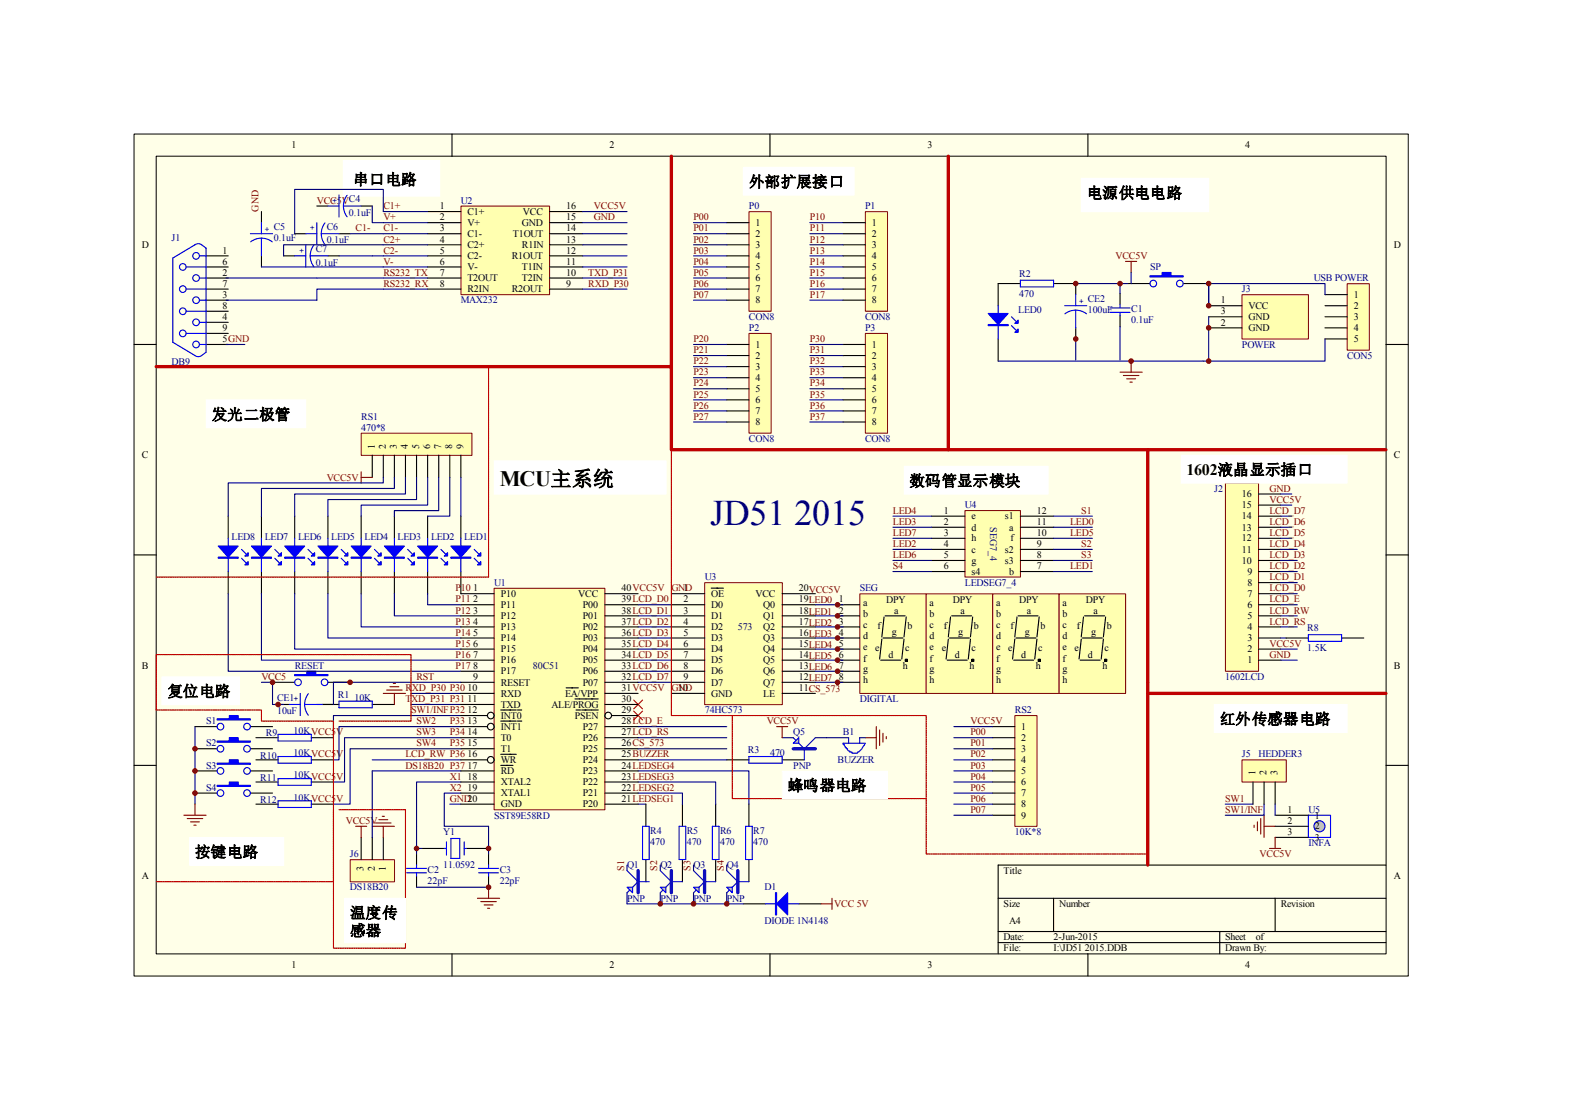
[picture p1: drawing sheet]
<svg xmlns="http://www.w3.org/2000/svg" width="297mm" height="210mm" viewBox="0 0 297 210" stroke-linecap="round" stroke-linejoin="round" font-family="sans-serif">
<defs><g id="words">
<text font-size="6.8" fill="#000080" x="134.3" y="99.3">JD51 2015</text>
<text font-size="4.2" x="94.5" y="91.9">MCU主系统</text>
<text font-size="3" x="224.4" y="89.9">1602液晶显示插口</text>
<g font-size="2.9">
<text x="66.8" y="35">串口电路</text>
<text x="141.7" y="35.4">外部扩展接口</text>
<text x="205.6" y="37.5">电源供电电路</text>
<text x="40" y="79.4">发光二极管</text>
<text x="172" y="92">数码管显示模块</text>
<text x="31.7" y="131.8">复位电路</text>
<text x="230.8" y="137">红外传感器电路</text>
<text x="149" y="149.6">蜂鸣器电路</text>
<text x="36.9" y="162.2">按键电路</text>
<text x="66.2" y="173.7">温度传</text>
<text x="66.2" y="177.1">感器</text>
</g>
<g font-size="1.9">
<text x="55.1" y="28.1">1</text>
<text x="115.3" y="28.1">2</text>
<text x="175.4" y="28.1">3</text>
<text x="235.5" y="28.1">4</text>
<text x="83.2" y="39.6">1</text>
<text x="83.2" y="41.7">2</text>
<text x="88.4" y="40.6">C1+</text>
<text x="98.9" y="40.6">VCC</text>
<text x="107.1" y="39.6">16</text>
<text x="107.1" y="41.7">15</text>
<text x="26.8" y="46.9">D</text>
<text x="42.1" y="48">1</text>
<text x="83.2" y="43.8">3</text>
<text x="83.2" y="45.9">4</text>
<text x="83.2" y="48">5</text>
<text x="88.4" y="42.7">V+</text>
<text x="88.4" y="44.8">C1-</text>
<text x="88.4" y="46.9">C2+</text>
<text x="97" y="44.8">T1OUT</text>
<text x="98.7" y="42.7">GND</text>
<text x="98.7" y="46.9">R1IN</text>
<text x="107.1" y="43.8">14</text>
<text x="107.1" y="45.9">13</text>
<text x="107.1" y="48">12</text>
<text x="142.9" y="42.7">1</text>
<text x="142.9" y="44.8">2</text>
<text x="142.9" y="46.9">3</text>
<text x="164.9" y="42.7">1</text>
<text x="164.9" y="44.8">2</text>
<text x="164.9" y="46.9">3</text>
<text x="263.7" y="46.9">D</text>
<text x="42.1" y="50.1">6</text>
<text x="42.1" y="52.2">2</text>
<text x="83.2" y="50.1">6</text>
<text x="83.2" y="52.2">7</text>
<text x="88.4" y="49">C2-</text>
<text x="88.4" y="51.1">V-</text>
<text x="88.4" y="53.2">T2OUT</text>
<text x="96.8" y="49">R1OUT</text>
<text x="98.7" y="51.1">T1IN</text>
<text x="98.7" y="53.2">T2IN</text>
<text x="107.1" y="50.1">11</text>
<text x="107.1" y="52.2">10</text>
<text x="142.9" y="49">4</text>
<text x="142.9" y="51.1">5</text>
<text x="142.9" y="53.2">6</text>
<text x="164.9" y="49">4</text>
<text x="164.9" y="51.1">5</text>
<text x="164.9" y="53.2">6</text>
<text x="42.1" y="54.3">7</text>
<text x="42.1" y="56.3">3</text>
<text x="42.1" y="58.5">8</text>
<text x="83.2" y="54.3">8</text>
<text x="88.4" y="55.3">R2IN</text>
<text x="96.8" y="55.3">R2OUT</text>
<text x="107.1" y="54.3">9</text>
<text x="142.9" y="55.3">7</text>
<text x="142.9" y="57.4">8</text>
<text x="164.9" y="55.3">7</text>
<text x="164.9" y="57.4">8</text>
<text x="231" y="57.4">1</text>
<text x="231" y="59.5">3</text>
<text x="236.2" y="58.5">VCC</text>
<text x="256.1" y="56.3">1</text>
<text x="256.1" y="58.5">2</text>
<text x="42.1" y="60.5">4</text>
<text x="42.1" y="62.7">9</text>
<text x="42.1" y="64.7">5GND</text>
<text x="142.9" y="65.8">1</text>
<text x="164.9" y="65.8">1</text>
<text x="231" y="61.6">2</text>
<text x="236.2" y="62.7">GND</text>
<text x="236.2" y="60.5">GND</text>
<text x="256.1" y="60.5">3</text>
<text x="256.1" y="62.7">4</text>
<text x="256.1" y="64.7">5</text>
<text x="142.9" y="67.9">2</text>
<text x="142.9" y="70">3</text>
<text x="164.9" y="67.9">2</text>
<text x="164.9" y="70">3</text>
<text x="142.9" y="72">4</text>
<text x="142.9" y="74.2">5</text>
<text x="142.9" y="76.2">6</text>
<text x="164.9" y="72">4</text>
<text x="164.9" y="74.2">5</text>
<text x="164.9" y="76.2">6</text>
<text x="142.9" y="78.4">7</text>
<text x="142.9" y="80.4">8</text>
<text x="164.9" y="78.4">7</text>
<text x="164.9" y="80.4">8</text>
<text x="26.8" y="86.7">C</text>
<text x="70.9" y="84.9" transform="rotate(-90 70.9 84.9)">1</text>
<text x="73" y="84.9" transform="rotate(-90 73 84.9)">2</text>
<text x="75.1" y="84.9" transform="rotate(-90 75.1 84.9)">3</text>
<text x="77.2" y="84.9" transform="rotate(-90 77.2 84.9)">4</text>
<text x="79.3" y="84.9" transform="rotate(-90 79.3 84.9)">5</text>
<text x="81.4" y="84.9" transform="rotate(-90 81.4 84.9)">6</text>
<text x="83.5" y="84.9" transform="rotate(-90 83.5 84.9)">7</text>
<text x="85.6" y="84.9" transform="rotate(-90 85.6 84.9)">8</text>
<text x="87.7" y="84.9" transform="rotate(-90 87.7 84.9)">9</text>
<text x="263.7" y="86.7">C</text>
<text x="234.9" y="94.1">16</text>
<text x="178.6" y="97.2">1</text>
<text x="178.6" y="99.3">2</text>
<text x="178.6" y="101.4">3</text>
<text x="183.8" y="98.3">e</text>
<text x="183.8" y="100.4">d</text>
<text x="190.1" y="98.3">s1</text>
<text x="190.9" y="100.4">a</text>
<text x="196.2" y="97.2">12</text>
<text x="196.2" y="99.3">11</text>
<text x="196.2" y="101.4">10</text>
<text x="234.9" y="100.4">13</text>
<text x="234.9" y="98.3">14</text>
<text x="234.9" y="96.2">15</text>
<text x="178.6" y="103.5">4</text>
<text x="178.6" y="105.6">5</text>
<text x="178.6" y="107.7">6</text>
<text x="183.8" y="102.4">h</text>
<text x="183.8" y="104.6">c</text>
<text x="183.8" y="106.6">g</text>
<text x="190.1" y="104.6">s2</text>
<text x="190.1" y="106.6">s3</text>
<text x="191.1" y="102.4">f</text>
<text x="196.2" y="103.5">9</text>
<text x="196.2" y="105.6">8</text>
<text x="196.2" y="107.7">7</text>
<text x="234.9" y="106.6">10</text>
<text x="234.9" y="104.6">11</text>
<text x="234.9" y="102.4">12</text>
<text x="89.5" y="111.9">1</text>
<text x="89.5" y="114">2</text>
<text x="94.7" y="112.9">P10</text>
<text x="109.4" y="112.9">VCC</text>
<text x="117.6" y="111.9">40VCC5V GND</text>
<text x="117.6" y="114">39LCD_D0</text>
<text x="129.3" y="111.9">1</text>
<text x="129.3" y="114">2</text>
<text x="134.5" y="112.9">OE</text>
<text x="142.9" y="112.9">VCC</text>
<text x="151.1" y="111.9">20VCC5V</text>
<text x="151.1" y="114">19LED0</text>
<text x="158.7" y="114">1</text>
<text x="183.8" y="108.8">s4</text>
<text x="190.9" y="108.8">b</text>
<text x="236" y="112.9">7</text>
<text x="236" y="110.8">8</text>
<text x="236" y="108.8">9</text>
<text x="89.5" y="116.1">3</text>
<text x="89.5" y="118.2">4</text>
<text x="94.7" y="115">P11</text>
<text x="94.7" y="117.1">P12</text>
<text x="94.7" y="119.2">P13</text>
<text x="110.2" y="115">P00</text>
<text x="110.2" y="117.1">P01</text>
<text x="110.2" y="119.2">P02</text>
<text x="117.6" y="116.1">38LCD_D1</text>
<text x="117.6" y="118.2">37LCD_D2</text>
<text x="129.3" y="116.1">3</text>
<text x="129.3" y="118.2">4</text>
<text x="134.5" y="115">D0</text>
<text x="134.5" y="117.1">D1</text>
<text x="134.5" y="119.2">D2</text>
<text x="144.4" y="115">Q0</text>
<text x="144.4" y="117.1">Q1</text>
<text x="144.4" y="119.2">Q2</text>
<text x="151.1" y="116.1">18LED1</text>
<text x="151.1" y="118.2">17LED2</text>
<text x="158.7" y="116.1">2</text>
<text x="158.7" y="118.2">3</text>
<text x="163.3" y="114.6">a</text>
<text x="163.3" y="116.7">b</text>
<text x="163.3" y="118.8">c</text>
<text x="166" y="119">f</text>
<text x="167.6" y="114.2">DPY</text>
<text x="169.1" y="116.1">a</text>
<text x="171.7" y="119">b</text>
<text x="175.9" y="114.6">a</text>
<text x="175.9" y="116.7">b</text>
<text x="175.9" y="118.8">c</text>
<text x="178.6" y="119">f</text>
<text x="180.3" y="114.2">DPY</text>
<text x="181.7" y="116.1">a</text>
<text x="184.2" y="119">b</text>
<text x="188.4" y="114.6">a</text>
<text x="188.4" y="116.7">b</text>
<text x="188.4" y="118.8">c</text>
<text x="191.1" y="119">f</text>
<text x="192.8" y="114.2">DPY</text>
<text x="194.3" y="116.1">a</text>
<text x="196.8" y="119">b</text>
<text x="201" y="114.6">a</text>
<text x="201" y="116.7">b</text>
<text x="201" y="118.8">c</text>
<text x="203.7" y="119">f</text>
<text x="205.4" y="114.2">DPY</text>
<text x="206.8" y="116.1">a</text>
<text x="209.4" y="119">b</text>
<text x="236" y="119.2">4</text>
<text x="236" y="117.1">5</text>
<text x="236" y="115">6</text>
<text x="89.5" y="120.3">5</text>
<text x="89.5" y="122.3">6</text>
<text x="89.5" y="124.5">7</text>
<text x="94.7" y="121.3">P14</text>
<text x="94.7" y="123.4">P15</text>
<text x="94.7" y="125.5">P16</text>
<text x="110.2" y="121.3">P03</text>
<text x="110.2" y="123.4">P04</text>
<text x="110.2" y="125.5">P05</text>
<text x="117.6" y="120.3">36LCD_D3</text>
<text x="117.6" y="122.3">35LCD_D4</text>
<text x="117.6" y="124.5">34LCD_D5</text>
<text x="129.3" y="120.3">5</text>
<text x="129.3" y="122.3">6</text>
<text x="129.3" y="124.5">7</text>
<text x="134.5" y="121.3">D3</text>
<text x="134.5" y="123.4">D4</text>
<text x="134.5" y="125.5">D5</text>
<text x="144.4" y="121.3">Q3</text>
<text x="144.4" y="123.4">Q4</text>
<text x="144.4" y="125.5">Q5</text>
<text x="151.1" y="120.3">16LED3</text>
<text x="151.1" y="122.3">15LED4</text>
<text x="151.1" y="124.5">14LED5</text>
<text x="158.7" y="120.3">4</text>
<text x="158.7" y="122.3">5</text>
<text x="158.7" y="124.5">6</text>
<text x="163.3" y="120.9">d</text>
<text x="163.3" y="123">e</text>
<text x="163.3" y="125.3">f</text>
<text x="165.6" y="123.2">e</text>
<text x="168.1" y="124.5">d</text>
<text x="168.7" y="120.1">g</text>
<text x="171.2" y="123.2">c</text>
<text x="175.9" y="120.9">d</text>
<text x="175.9" y="123">e</text>
<text x="175.9" y="125.3">f</text>
<text x="178.1" y="123.2">e</text>
<text x="180.6" y="124.5">d</text>
<text x="181.3" y="120.1">g</text>
<text x="183.8" y="123.2">c</text>
<text x="188.4" y="120.9">d</text>
<text x="188.4" y="123">e</text>
<text x="188.4" y="125.3">f</text>
<text x="190.7" y="123.2">e</text>
<text x="193.2" y="124.5">d</text>
<text x="193.8" y="120.1">g</text>
<text x="196.4" y="123.2">c</text>
<text x="201" y="120.9">d</text>
<text x="201" y="123">e</text>
<text x="201" y="125.3">f</text>
<text x="203.3" y="123.2">e</text>
<text x="205.8" y="124.5">d</text>
<text x="206.4" y="120.1">g</text>
<text x="209" y="123.2">c</text>
<text x="236" y="125.5">1</text>
<text x="236" y="123.4">2</text>
<text x="236" y="121.3">3</text>
<text x="26.8" y="126.5">B</text>
<text x="88.4" y="130.7">10</text>
<text x="89.5" y="126.5">8</text>
<text x="89.5" y="128.7">9</text>
<text x="94.7" y="127.6">P17</text>
<text x="94.7" y="129.7">RESET</text>
<text x="94.7" y="131.8">RXD</text>
<text x="106.9" y="131.8">EA/VPP</text>
<text x="110.2" y="127.6">P06</text>
<text x="110.2" y="129.7">P07</text>
<text x="117.6" y="126.5">33LCD_D6</text>
<text x="117.6" y="128.7">32LCD_D7</text>
<text x="117.6" y="130.7">31VCC5V GND</text>
<text x="128.3" y="130.7">10</text>
<text x="129.3" y="126.5">8</text>
<text x="129.3" y="128.7">9</text>
<text x="134.5" y="127.6">D6</text>
<text x="134.5" y="129.7">D7</text>
<text x="134.5" y="131.8">GND</text>
<text x="144.4" y="127.6">Q6</text>
<text x="144.4" y="129.7">Q7</text>
<text x="144.4" y="131.8">LE</text>
<text x="151.1" y="126.5">13LED6</text>
<text x="151.1" y="128.7">12LED7</text>
<text x="151.1" y="130.7">11CS_573</text>
<text x="158.7" y="126.5">7</text>
<text x="158.7" y="128.7">8</text>
<text x="163.3" y="127.2">g</text>
<text x="163.3" y="129.3">h</text>
<text x="170.8" y="126.5">h</text>
<text x="175.9" y="127.2">g</text>
<text x="175.9" y="129.3">h</text>
<text x="183.4" y="126.5">h</text>
<text x="188.4" y="127.2">g</text>
<text x="188.4" y="129.3">h</text>
<text x="196" y="126.5">h</text>
<text x="201" y="127.2">g</text>
<text x="201" y="129.3">h</text>
<text x="208.5" y="126.5">h</text>
<text x="263.7" y="126.5">B</text>
<text x="88.4" y="132.8">11</text>
<text x="88.4" y="134.9">12</text>
<text x="88.4" y="137">13</text>
<text x="94.7" y="133.9">TXD</text>
<text x="94.7" y="136">INT0</text>
<text x="104.4" y="133.9">ALE/PROG</text>
<text x="108.8" y="136">PSEN</text>
<text x="117.6" y="132.8">30</text>
<text x="117.6" y="134.9">29</text>
<text x="117.6" y="137">28LCD_E</text>
<text x="88.4" y="139.1">14</text>
<text x="88.4" y="141.2">15</text>
<text x="88.4" y="143.3">16</text>
<text x="94.7" y="138.1">INT1</text>
<text x="94.7" y="140.2">T0</text>
<text x="94.7" y="142.3">T1</text>
<text x="110.2" y="138.1">P27</text>
<text x="110.2" y="140.2">P26</text>
<text x="110.2" y="142.3">P25</text>
<text x="117.6" y="139.1">27LCD_RS</text>
<text x="117.6" y="141.2">26CS_573</text>
<text x="117.6" y="143.3">25BUZZER</text>
<text x="193.2" y="138.1">1</text>
<text x="193.2" y="140.2">2</text>
<text x="193.2" y="142.3">3</text>
<text x="88.4" y="145.4">17</text>
<text x="88.4" y="147.5">18</text>
<text x="88.4" y="149.6">19</text>
<text x="94.7" y="144.4">WR</text>
<text x="94.7" y="146.5">RD</text>
<text x="94.7" y="148.5">XTAL2</text>
<text x="110.2" y="144.4">P24</text>
<text x="110.2" y="146.5">P23</text>
<text x="110.2" y="148.5">P22</text>
<text x="117.6" y="145.4">24LEDSEG4</text>
<text x="117.6" y="147.5">23LEDSEG3</text>
<text x="117.6" y="149.6">22LEDSEG2</text>
<text x="193.2" y="144.4">4</text>
<text x="193.2" y="146.5">5</text>
<text x="193.2" y="148.5">6</text>
<text x="237.5" y="146.7" transform="rotate(-90 237.5 146.7)">1</text>
<text x="239.6" y="146.7" transform="rotate(-90 239.6 146.7)">2</text>
<text x="241.7" y="146.7" transform="rotate(-90 241.7 146.7)">3</text>
<text x="94.7" y="150.7">XTAL1</text>
<text x="94.7" y="152.7">GND</text>
<text x="110.2" y="150.7">P21</text>
<text x="110.2" y="152.7">P20</text>
<text x="117.6" y="151.7">21LEDSEG1</text>
<text x="193.2" y="150.7">7</text>
<text x="193.2" y="152.7">8</text>
<text x="193.2" y="154.9">9</text>
<text x="243.5" y="153.8">1</text>
<text x="243.5" y="155.9">2</text>
<text x="248.7" y="154.9">1</text>
<text x="243.5" y="158">3</text>
<text x="248.7" y="156.9">2</text>
<text x="248.7" y="159">3</text>
<text x="26.8" y="166.4">A</text>
<text x="68.8" y="164.7" transform="rotate(-90 68.8 164.7)">3</text>
<text x="70.9" y="164.7" transform="rotate(-90 70.9 164.7)">2</text>
<text x="73" y="164.7" transform="rotate(-90 73 164.7)">1</text>
<text x="189.9" y="165.3">Title</text>
<text x="263.7" y="166.4">A</text>
<text x="189.9" y="171.6">Size</text>
<text x="200.4" y="171.6">Number</text>
<text x="242.3" y="171.6">Revision</text>
<text x="189.9" y="177.9">Date:</text>
<text x="190.9" y="174.8">A4</text>
<text x="199.3" y="177.9">2-Jun-2015</text>
<text x="231.8" y="177.9">Sheet</text>
<text x="237.6" y="177.9">of</text>
<text x="55.1" y="183.1">1</text>
<text x="115.3" y="183.1">2</text>
<text x="175.4" y="183.1">3</text>
<text x="189.9" y="180">File:</text>
<text x="199.3" y="180">I:\JD51 2015.DDB</text>
<text x="231.8" y="180">Drawn By:</text>
<text x="235.5" y="183.1">4</text>
</g>
<g font-size="1.9" fill="#800000">
<text x="48.9" y="40" transform="rotate(-90 48.9 40)">GND</text>
<text x="59.9" y="38.5">VCC5VC4</text>
<text x="72.5" y="39.6">C1+</text>
<text x="72.5" y="41.7">V+</text>
<text x="112.4" y="39.6">VCC5V</text>
<text x="112.4" y="41.7">GND</text>
<text x="131.2" y="41.7">P00</text>
<text x="153.2" y="41.7">P10</text>
<text x="67.3" y="43.8">C1-</text>
<text x="72.5" y="43.8">C1-</text>
<text x="72.5" y="45.9">C2+</text>
<text x="72.5" y="48">C2-</text>
<text x="131.2" y="43.8">P01</text>
<text x="131.2" y="45.9">P02</text>
<text x="131.2" y="48">P03</text>
<text x="153.2" y="43.8">P11</text>
<text x="153.2" y="45.9">P12</text>
<text x="153.2" y="48">P13</text>
<text x="72.5" y="50.1">V-</text>
<text x="72.5" y="52.2">RS232_TX</text>
<text x="111.3" y="52.2">TXD_P31</text>
<text x="131.2" y="50.1">P04</text>
<text x="131.2" y="52.2">P05</text>
<text x="153.2" y="50.1">P14</text>
<text x="153.2" y="52.2">P15</text>
<text x="211" y="49">VCC5V</text>
<text x="72.5" y="54.3">RS232_RX</text>
<text x="111.3" y="54.3">RXD_P30</text>
<text x="131.2" y="54.3">P06</text>
<text x="131.2" y="56.3">P07</text>
<text x="153.2" y="54.3">P16</text>
<text x="153.2" y="56.3">P17</text>
<text x="131.2" y="64.7">P20</text>
<text x="153.2" y="64.7">P30</text>
<text x="131.2" y="66.8">P21</text>
<text x="131.2" y="68.9">P22</text>
<text x="131.2" y="71">P23</text>
<text x="153.2" y="66.8">P31</text>
<text x="153.2" y="68.9">P32</text>
<text x="153.2" y="71">P33</text>
<text x="131.2" y="73.1">P24</text>
<text x="131.2" y="75.2">P25</text>
<text x="131.2" y="77.3">P26</text>
<text x="153.2" y="73.1">P34</text>
<text x="153.2" y="75.2">P35</text>
<text x="153.2" y="77.3">P36</text>
<text x="131.2" y="79.4">P27</text>
<text x="153.2" y="79.4">P37</text>
<text x="61.8" y="90.9">VCC5V</text>
<text x="240.2" y="95.1">VCC5V</text>
<text x="240.2" y="93">GND</text>
<text x="168.9" y="97.2">LED4</text>
<text x="168.9" y="99.3">LED3</text>
<text x="168.9" y="101.4">LED7</text>
<text x="202.4" y="99.3">LED0</text>
<text x="202.4" y="101.4">LED5</text>
<text x="204.6" y="97.2">S1</text>
<text x="240.2" y="101.4">LCD_D5</text>
<text x="240.2" y="99.3">LCD_D6</text>
<text x="240.2" y="97.2">LCD_D7</text>
<text x="168.9" y="103.5">LED2</text>
<text x="168.9" y="105.6">LED6</text>
<text x="168.9" y="107.7">S4</text>
<text x="202.4" y="107.7">LED1</text>
<text x="204.6" y="103.5">S2</text>
<text x="204.6" y="105.6">S3</text>
<text x="240.2" y="107.7">LCD_D2</text>
<text x="240.2" y="105.6">LCD_D3</text>
<text x="240.2" y="103.5">LCD_D4</text>
<text x="86.1" y="111.9">P10</text>
<text x="86.1" y="114">P11</text>
<text x="240.2" y="114">LCD_E</text>
<text x="240.2" y="111.9">LCD_D0</text>
<text x="240.2" y="109.8">LCD_D1</text>
<text x="86.1" y="116.1">P12</text>
<text x="86.1" y="118.2">P13</text>
<text x="240.2" y="118.2">LCD_RS</text>
<text x="240.2" y="116.1">LCD_RW</text>
<text x="86.1" y="120.3">P14</text>
<text x="86.1" y="122.3">P15</text>
<text x="86.1" y="124.5">P16</text>
<text x="240.2" y="124.5">GND</text>
<text x="240.2" y="122.3">VCC5V</text>
<text x="49.4" y="128.7">VCC5</text>
<text x="76.7" y="130.7">RXD_P30 P30</text>
<text x="78.8" y="128.7">RST</text>
<text x="86.1" y="126.5">P17</text>
<text x="76.7" y="132.8">TXD_P31 P31</text>
<text x="77.8" y="134.9">SW1/INFP32</text>
<text x="78.8" y="137">SW2</text>
<text x="85.1" y="137">P33</text>
<text x="145" y="137">VCC5V</text>
<text x="183.6" y="137">VCC5V</text>
<text x="76.7" y="143.3">LCD_RW P36</text>
<text x="78.8" y="139.1">SW3</text>
<text x="78.8" y="141.2">SW4</text>
<text x="85.1" y="139.1">P34</text>
<text x="85.1" y="141.2">P35</text>
<text x="183.6" y="139.1">P00</text>
<text x="183.6" y="141.2">P01</text>
<text x="183.6" y="143.3">P02</text>
<text x="76.7" y="145.4">DS18B20 P37</text>
<text x="85.1" y="147.5">X1</text>
<text x="85.1" y="149.6">X2</text>
<text x="183.6" y="145.4">P03</text>
<text x="183.6" y="147.5">P04</text>
<text x="183.6" y="149.6">P05</text>
<text x="65.4" y="155.9">VCC5V</text>
<text x="85.1" y="151.7">GND20</text>
<text x="183.6" y="151.7">P06</text>
<text x="183.6" y="153.8">P07</text>
<text x="231.8" y="151.7">SW1</text>
<text x="231.8" y="153.8">SW1/INF</text>
<text x="118.1" y="164.7" transform="rotate(-90 118.1 164.7)">S1</text>
<text x="124.3" y="164.7" transform="rotate(-90 124.3 164.7)">S2</text>
<text x="130.6" y="164.7" transform="rotate(-90 130.6 164.7)">S3</text>
<text x="136.9" y="164.7" transform="rotate(-90 136.9 164.7)">S4</text>
<text x="238.3" y="162.2">VCC5V</text>
<text x="157.8" y="171.6">VCC 5V</text>
</g>
<g font-size="1.9" fill="#000080">
<text x="66" y="40.8">0.1uF</text>
<text x="87.2" y="38.5">U2</text>
<text x="141.7" y="39.6">P0</text>
<text x="163.7" y="39.6">P1</text>
<text x="32.5" y="45.7">J1</text>
<text x="51.8" y="43.6">C5</text>
<text x="51.8" y="45.7">0.1uF</text>
<text x="59.7" y="47.8">C7</text>
<text x="61.8" y="43.6">C6</text>
<text x="61.8" y="46.1">0.1uF</text>
<text x="59.7" y="50.2">0.1uF</text>
<text x="192.8" y="52.4">R2</text>
<text x="217.6" y="51.1">SP</text>
<text x="248.5" y="53.2">USB POWER</text>
<text x="87.2" y="57.4">MAX232</text>
<text x="192.6" y="59.3">LED0</text>
<text x="192.8" y="56.1">470</text>
<text x="205.8" y="57.2">CE2</text>
<text x="205.8" y="59.3">100uF</text>
<text x="214" y="59.1">C1</text>
<text x="234.9" y="55.3">J3</text>
<text x="141.7" y="60.5">CON8</text>
<text x="141.7" y="62.7">P2</text>
<text x="163.7" y="60.5">CON8</text>
<text x="163.7" y="62.7">P3</text>
<text x="214" y="61.2">0.1uF</text>
<text x="234.9" y="65.8">POWER</text>
<text x="32.5" y="69.1">DB9</text>
<text x="254.8" y="67.9">CON5</text>
<text x="68.3" y="79.4">RS1</text>
<text x="68.3" y="81.5">470*8</text>
<text x="141.7" y="83.6">CON8</text>
<text x="163.7" y="83.6">CON8</text>
<text x="229.7" y="93">J2</text>
<text x="182.5" y="96.2">U4</text>
<text x="187.3" y="99.7" transform="rotate(90 187.3 99.7)">SEG7_4</text>
<text x="43.8" y="102.2">LED8</text>
<text x="50.1" y="102.2">LED7</text>
<text x="56.4" y="102.2">LED6</text>
<text x="62.7" y="102.2">LED5</text>
<text x="69" y="102.2">LED4</text>
<text x="75.2" y="102.2">LED3</text>
<text x="81.5" y="102.2">LED2</text>
<text x="87.8" y="102.2">LED1</text>
<text x="93.5" y="110.8">U1</text>
<text x="133.3" y="109.8">U3</text>
<text x="162.6" y="111.9">SEG</text>
<text x="182.5" y="110.8">LEDSEG7_4</text>
<text x="139.6" y="119.2">573</text>
<text x="247.3" y="119.4">R8</text>
<text x="247.3" y="123.2">1.5K</text>
<text x="55.8" y="126.5">RESET</text>
<text x="63.9" y="132">R1</text>
<text x="100.8" y="126.5">80C51</text>
<text x="231.8" y="128.7">1602LCD</text>
<text x="39" y="137">S1</text>
<text x="52.4" y="132.6">CE1</text>
<text x="52.4" y="135.1">10uF</text>
<text x="67.1" y="132.6">10K</text>
<text x="133.3" y="134.9">74HC573</text>
<text x="162.6" y="132.8">DIGITAL</text>
<text x="192" y="134.9">RS2</text>
<text x="39" y="141.2">S2</text>
<text x="49.2" y="143.5">R10</text>
<text x="50.3" y="139.3">R9</text>
<text x="55.5" y="138.9">10KVCC5V</text>
<text x="55.5" y="143.1">10KVCC5V</text>
<text x="141.5" y="142.5">R3</text>
<text x="145.7" y="143.1">470</text>
<text x="150.1" y="139.1">Q5</text>
<text x="159.5" y="139.1">B1</text>
<text x="234.9" y="143.3">J5</text>
<text x="238.1" y="143.3">HEDDER3</text>
<text x="39" y="145.4">S3</text>
<text x="39" y="149.6">S4</text>
<text x="49.2" y="147.7">R11</text>
<text x="55.5" y="147.3">10KVCC5V</text>
<text x="150.1" y="145.4">PNP</text>
<text x="158.5" y="144.4">BUZZER</text>
<text x="49.2" y="151.9">R12</text>
<text x="55.5" y="151.5">10KVCC5V</text>
<text x="93.5" y="154.9">SST89E58RD</text>
<text x="247.5" y="153.8">U5</text>
<text x="83.8" y="158">Y1</text>
<text x="123" y="157.8">R4</text>
<text x="123" y="159.9">470</text>
<text x="129.9" y="157.8">R5</text>
<text x="129.9" y="159.9">470</text>
<text x="136.2" y="157.8">R6</text>
<text x="136.2" y="159.9">470</text>
<text x="142.5" y="157.8">R7</text>
<text x="142.5" y="159.9">470</text>
<text x="192" y="158">10K*8</text>
<text x="247.5" y="160.1">INFA</text>
<text x="66.2" y="162.2">J6</text>
<text x="80.9" y="165.1">C2</text>
<text x="80.9" y="167.2">22pF</text>
<text x="83.8" y="164.3">11.0592</text>
<text x="94.5" y="165.1">C3</text>
<text x="94.5" y="167.2">22pF</text>
<text x="118.6" y="164.3">Q1</text>
<text x="124.9" y="164.3">Q2</text>
<text x="131.2" y="164.3">Q3</text>
<text x="137.5" y="164.3">Q4</text>
<text x="66.2" y="168.4">DS18B20</text>
<text x="118.6" y="170.6">PNP</text>
<text x="124.9" y="170.6">PNP</text>
<text x="131.2" y="170.6">PNP</text>
<text x="137.5" y="170.6">PNP</text>
<text x="144.6" y="168.4">D1</text>
<text x="144.6" y="174.8">DIODE 1N4148</text>
</g>
<g font-size="1.5" fill="#000080">
<text x="63.8" y="38.3" transform="rotate(-90 63.8 38.3)">+</text>
<text x="50.1" y="43.9">+</text>
<text x="57.6" y="47.8" transform="rotate(-90 57.6 47.8)">+</text>
<text x="59.7" y="43.6" transform="rotate(-90 59.7 43.6)">+</text>
<text x="204.1" y="57.5">+</text>
<text x="56.5" y="132.6" transform="rotate(-90 56.5 132.6)">+</text>
</g>
</g></defs>
<path d="M25.4 25.4h241v159.3h-241z" fill="#ffffe8"/>
<path d="M25.4 25.4h241v159.3h-241zM29.5 29.5h232.7v151h-232.7z" fill="none" stroke="#000" stroke-width=".19"/>
<g fill="none" stroke="#000" stroke-width=".21">
<path d="M85.5 25.4v4.1M145.7 25.4v4.1M205.8 25.4v4.1M25.4 65.2h4.1M262.2 65.2h4.2M25.4 105h4.1M262.2 105h4.2M25.4 144.8h4.1M262.2 144.8h4.2M188.8 169.9h73.4M188.8 176.2h73.4M188.8 178.3h73.4"/>
<path d="M199.3 169.9v6.3M230.7 176.2v4.2M241.2 169.9v6.3M262.2 163.7h-73.4v16.7M85.5 180.4v4.2M145.7 180.4v4.2M205.8 180.4v4.2"/>
</g>
<path d="M68.4 82h20.9v4.1h-20.9z" fill="#ffffb0"/>
<path d="M68.3 82h21v4.1h-21z" fill="none" stroke="#800000" stroke-width=".19"/>
<g fill="none" stroke="#000" stroke-width=".21">
<path d="M193 53.6h-4.2v4.2M199.3 53.6h4.2M211.9 55.5v2.1M211.9 59.7v2.1M213.3 53.6h4.2M223.8 53.6h4.2M188.8 64.1v4.2M43.2 97.7v4.1M49.5 97.7v4.1M55.7 97.7v4.1M62 97.7v4.1M68.3 97.7v4.1"/>
<path d="M70.4 86.1v4.2M72.5 86.1v4.2M74.6 86.1v4.2M74.6 97.7v4.1M76.7 86.1v4.2M78.8 86.1v4.2M80.9 86.1v4.2M80.9 97.7v4.1M83 86.1v4.2M85.1 86.1v4.2M87.2 86.1v4.2M87.2 97.7v4.1"/>
<path d="M43.2 108.1v4.2M49.5 108.1v4.2M55.7 108.1v4.2M62 108.1v4.2M68.3 108.1v4.2M74.6 108.1v4.2M80.9 108.1v4.2M87.2 108.1v4.2M36.9 137.5h4.2M47.4 137.5h4.2M48.4 139.6h4.2M58.9 139.6h4.2"/>
<path d="M36.9 141.7h4.2M36.9 145.9h4.2M36.9 150h4.2M47.4 141.7h4.2M47.4 145.9h4.2M47.4 150h4.2M48.4 143.8h4.2M48.4 147.9h4.2M48.4 152.1h4.2M58.9 143.8h4.2M58.9 147.9h4.2M58.9 152.1h4.2"/>
<path d="M137.5 143.8h4.2M148 143.8h4.2"/>
</g>
<g fill="none" stroke="#00f" stroke-width=".21">
<path d="M188.8 57.8v6.3M191.3 59.9l.9 .9M193 53h6.3v1.3h-6.3zM210 59.1h3.8M210 58.3h3.8M211.9 57.6v.7M211.9 59.1v.6M191.3 61.6l.9 .8M43.2 101.8v6.3M45.7 105.6l.8 .9M45.7 103.9l.8 .9M49.5 101.8v6.3"/>
<path d="M52 105.6l.8 .9M52 103.9l.8 .9M55.7 101.8v6.3M58.3 105.6l.8 .9M58.3 103.9l.8 .9M62 101.8v6.3M64.5 105.6l.9 .9M64.5 103.9l.9 .9M68.3 101.8v6.3M70.8 105.6l.9 .9M70.8 103.9l.9 .9M74.6 101.8v6.3"/>
<path d="M77.1 105.6l.9 .9M77.1 103.9l.9 .9M80.9 101.8v6.3M83.4 105.6l.8 .9M83.4 103.9l.8 .9M87.2 101.8v6.3M89.7 105.6l.8 .9M89.7 103.9l.8 .9M52.6 138.9h6.3v1.3h-6.3zM52.6 143.1h6.3v1.3h-6.3zM52.6 147.3h6.3v1.3h-6.3zM52.6 151.5h6.3v1.3h-6.3z"/>
<path d="M141.7 143.1h6.3v1.3h-6.3z"/>
<circle cx="218.2" cy="53.6" r=".63"/>
<circle cx="223.2" cy="53.6" r=".63"/>
<circle cx="41.7" cy="137.5" r=".63"/>
<circle cx="46.7" cy="137.5" r=".63"/>
<circle cx="41.7" cy="141.7" r=".63"/>
<circle cx="41.7" cy="145.8" r=".63"/>
<circle cx="41.7" cy="150" r=".63"/>
<circle cx="46.7" cy="150" r=".63"/>
<circle cx="46.7" cy="141.7" r=".63"/>
<circle cx="46.7" cy="145.8" r=".63"/>
</g>
<g fill="#00f" stroke="#00f" stroke-width=".21">
<path d="M85.3 103.3h3.8l-1.9 2.1z"/>
<path d="M90.3 106.9l.7-.7v.7z"/>
<path d="M91 104.6v.6h-.7z"/>
<path d="M79 103.3h3.8l-1.9 2.1z"/>
<path d="M84.7 106.2v.7h-.7z"/>
<path d="M84.7 104.6v.6h-.7z"/>
<path d="M72.7 103.3h3.8l-1.9 2.1z"/>
<path d="M77.8 106.9l.6-.7v.7z"/>
<path d="M78.4 104.6v.6h-.6z"/>
<path d="M66.4 103.3h3.8l-1.9 2.1z"/>
<path d="M71.5 106.9l.6-.7v.7z"/>
<path d="M72.1 104.6v.6h-.6z"/>
<path d="M60.1 103.3h3.8l-1.9 2.1z"/>
<path d="M65.8 106.2v.7h-.6z"/>
<path d="M65.8 104.6v.6h-.6z"/>
<path d="M53.9 103.3h3.7l-1.9 2.1z"/>
<path d="M59.5 106.2v.7h-.6z"/>
<path d="M59.5 104.6v.6h-.6z"/>
<path d="M47.6 103.3h3.7l-1.8 2.1z"/>
<path d="M52.6 106.9l.6-.7v.7z"/>
<path d="M53.2 104.6v.6h-.6z"/>
<path d="M41.3 103.3h3.8l-1.9 2.1z"/>
<path d="M46.3 106.9l.6-.7v.7z"/>
<path d="M46.9 104.6v.6h-.6z"/>
<path d="M186.9 59.3h3.8l-1.9 2.1z"/>
<path d="M192.6 62.2v.7h-.6z"/>
<path d="M192.6 60.6v.6h-.6z"/>
<path d="M85.3 105.4h3.8v.2h-3.8z" fill-rule="evenodd"/>
<path d="M79 105.4h3.8v.2h-3.8z" fill-rule="evenodd"/>
<path d="M72.7 105.4h3.8v.2h-3.8z" fill-rule="evenodd"/>
<path d="M66.4 105.4h3.8v.2h-3.8z" fill-rule="evenodd"/>
<path d="M60.1 105.4h3.8v.2h-3.8z" fill-rule="evenodd"/>
<path d="M53.9 105.4h3.7v.2h-3.7z" fill-rule="evenodd"/>
<path d="M47.6 105.4h3.7v.2h-3.7z" fill-rule="evenodd"/>
<path d="M41.3 105.4h3.8v.2h-3.8z" fill-rule="evenodd"/>
<path d="M217.5 52.2h2.3v-.6h1.7v.6h2.3v.2h-6.3z" fill-rule="evenodd"/>
<path d="M41.1 136h2.3v-.6h1.7v.6h2.3v.2h-6.3z" fill-rule="evenodd"/>
<path d="M41.1 140.2h2.3v-.6h1.7v.6h2.3v.2h-6.3z" fill-rule="evenodd"/>
<path d="M41.1 144.4h2.3v-.6h1.7v.6h2.3v.2h-6.3z" fill-rule="evenodd"/>
<path d="M186.9 61.4h3.8v.2h-3.8z" fill-rule="evenodd"/>
<path d="M41.1 148.6h2.3v-.7h1.7v.7h2.3v.2h-6.3z" fill-rule="evenodd"/>
</g>
<path d="M212.9 49.5h2.1M214 49.5v2.1M211.9 70.4h4.2M212.5 71h2.9M213.1 71.7h1.7M213.8 72.3h.4M214 68.3v2.1M68.3 89.3v2.1M68.3 90.3h2.1" fill="none" stroke="#800000" stroke-width=".21"/>
<path d="M211.9 53.6v1.9M214 51.6v2" fill="none" stroke="#000080" stroke-width=".21"/>
<path d="M235 143.8h8.3v4.2h-8.3z" fill="#ffffb0"/>
<path d="M234.9 143.8h8.4v4.2h-8.4z" fill="none" stroke="#800000" stroke-width=".19"/>
<path d="M237 147.9v4.2M239.1 147.9v4.2M241.2 147.9v4.2" fill="none" stroke="#000" stroke-width=".21"/>
<path d="M66.3 162.7h8.3v4.1h-8.3z" fill="#ffffb0"/>
<path d="M66.3 162.6h8.3v4.2h-8.3z" fill="none" stroke="#800000" stroke-width=".19"/>
<path d="M68.3 158.4v4.2M70.4 158.4v4.2M72.5 158.4v4.2" fill="none" stroke="#000" stroke-width=".21"/>
<path d="M247.5 154.2h4.2v4.2h-4.2z" fill="none" stroke="#00f" stroke-width=".21"/>
<circle cx="249.6" cy="156.3" r="1.05" fill="#c0c0c0" stroke="#00f" stroke-width=".21"/>
<g fill="none" stroke="#000" stroke-width=".21">
<path d="M51.6 129.1h4.1M52.6 133.3h2.1M59.9 133.3h4.2M62 129.1h4.2M70.4 133.3h4.2M241.2 154.2h6.3M241.2 156.3h6.3M241.2 158.4h6.3M78.8 161.6v2.1M78.8 165.8v2.1M79.8 160.5h4.2M88.2 160.5h4.2"/>
<path d="M92.4 161.6v2.1M92.4 165.8v2.1"/>
</g>
<g fill="none" stroke="#800000" stroke-width=".21">
<path d="M72.5 131.2h4.2M73.1 130.6h3M73.8 129.9h1.6M74.4 129.3h.4M74.6 131.2v2.1M67.3 156.3h2.1M68.3 156.3v2.1M70.4 156.3h4.2M71 155.7h3M71.7 155.1h1.7M72.3 154.4h.4M72.5 156.3v2.1"/>
<path d="M237.2 156.1v.4M237.9 155.5v1.7M238.5 154.9v2.9M239.1 154.2v4.2M239.1 156.3h2.1M241.2 158.4v2.1M90.3 169.9h4.2M91 170.6h2.9M91.6 171.2h1.7M92.2 171.8h.4M92.4 167.9v2M240.2 160.5h2.1"/>
</g>
<path d="M231.8 152.1h5.2M239.1 152.1v2.1h-7.3M78.8 160.5h1" fill="none" stroke="#000080" stroke-width=".21"/>
<path d="M55.7 127.6h2.4v-.6h1.6v.6h2.3v.2h-6.3z" fill-rule="evenodd" fill="#00f" stroke="#00f" stroke-width=".21"/>
<g fill="none" stroke="#00f" stroke-width=".21">
<path d="M54.7 133.3h2.1M56.8 131.2v4.2M57.6 133.3l.1 .8 .6 1.2M57.6 133.3h3.4M58.3 131.2l-.6 1.2-.1 .9M64.1 132.6h6.3v1.3h-6.3zM84.5 159.3v2.5M85.3 158.6h1.7v3.8h-1.7zM87.8 159.3v2.5M76.9 164.3h3.8M76.9 165.1h3.8M78.8 163.7v.6"/>
<path d="M78.8 165.1v.7M84 160.5h.5M87.8 160.5h.4M90.5 164.3h3.8M90.5 165.1h3.8M92.4 163.7v.6M92.4 165.1v.7"/>
<circle cx="56.4" cy="129.1" r=".63"/>
<circle cx="61.4" cy="129.1" r=".63"/>
</g>
<path d="M182.6 96.6h10.4v12.6h-10.4z" fill="#ffffb0"/>
<path d="M182.5 96.6h10.5v12.6h-10.5z" fill="none" stroke="#800000" stroke-width=".19"/>
<path d="M176.3 97.7h6.2M176.3 99.7h6.2M193 97.7h6.3M193 99.7h6.3M176.3 101.8h6.2M176.3 103.9h6.2M176.3 106h6.2M176.3 108.1h6.2M193 101.8h6.3M193 103.9h6.3M193 106h6.3M193 108.1h6.3" fill="none" stroke="#000" stroke-width=".21"/>
<g fill="none" stroke="#000080" stroke-width=".21">
<path d="M168.9 97.7h7.4M168.9 99.7h7.4M199.3 97.7h7.3M199.3 99.7h7.3M168.9 101.8h7.4M168.9 103.9h7.4M168.9 106h7.4M168.9 108.1h7.4M199.3 101.8h7.3M199.3 103.9h7.3M199.3 106h7.3M199.3 108.1h7.3"/>
<path d="M73.8 129.1h13.4M77.8 131.2h9.4M77.8 133.3h9.4M120.7 137.5h16.8M120.7 139.6h16.8M70.4 143.8h16.8M70.4 145.9h16.8M120.7 143.8h16.8M120.7 141.7h16.8M120.7 152.1h1.5"/>
</g>
<path d="M192 135.4h4.2v20.9h-4.2z" fill="#ffffb0"/>
<path d="M192 135.4h4.2v20.9h-4.2z" fill="none" stroke="#800000" stroke-width=".19"/>
<path d="M187.8 137.5h4.2M187.8 139.6h4.2M187.8 141.7h4.2M187.8 143.8h4.2M187.8 145.9h4.2M187.8 147.9h4.2M187.8 150h4.2M187.8 152.1h4.2M187.8 154.2h4.2" fill="none" stroke="#000" stroke-width=".21"/>
<path d="M141.7 40.1h4.2v18.8h-4.2z" fill="#ffffb0"/>
<path d="M141.7 40h4.2v18.9h-4.2z" fill="none" stroke="#800000" stroke-width=".19"/>
<path d="M137.5 42.1h4.2M137.5 44.2h4.2M137.5 46.3h4.2M137.5 48.4h4.2M137.5 50.5h4.2M137.5 52.6h4.2M137.5 54.7h4.2M137.5 56.8h4.2" fill="none" stroke="#000" stroke-width=".21"/>
<path d="M163.7 40.1h4.2v18.8h-4.2z" fill="#ffffb0"/>
<path d="M163.7 40h4.2v18.9h-4.2z" fill="none" stroke="#800000" stroke-width=".19"/>
<path d="M159.5 42.1h4.2M159.5 44.2h4.2M159.5 46.3h4.2M159.5 48.4h4.2M159.5 50.5h4.2M159.5 52.6h4.2M159.5 54.7h4.2M159.5 56.8h4.2" fill="none" stroke="#000" stroke-width=".21"/>
<path d="M141.7 63.1h4.2v18.9h-4.2z" fill="#ffffb0"/>
<path d="M141.7 63.1h4.2v18.9h-4.2z" fill="none" stroke="#800000" stroke-width=".19"/>
<path d="M137.5 65.2h4.2M137.5 67.3h4.2M137.5 69.4h4.2M137.5 71.5h4.2M137.5 73.6h4.2M137.5 75.6h4.2M137.5 77.7h4.2M137.5 79.8h4.2" fill="none" stroke="#000" stroke-width=".21"/>
<path d="M163.7 63.1h4.2v18.9h-4.2z" fill="#ffffb0"/>
<path d="M163.7 63.1h4.2v18.9h-4.2z" fill="none" stroke="#800000" stroke-width=".19"/>
<g fill="none" stroke="#000" stroke-width=".21">
<path d="M159.5 65.2h4.2M159.5 67.3h4.2M159.5 69.4h4.2M159.5 71.5h4.2M159.5 73.6h4.2M159.5 75.6h4.2M159.5 77.7h4.2M159.5 79.8h4.2M122.2 152.1v4.2M129.1 152.1v4.2M135.4 152.1v4.2M141.7 152.1v4.2"/>
<path d="M122.2 162.6v4.2M129.1 162.6v4.2M135.4 162.6v4.2M140.6 171h4.2M141.7 162.6v4.2M151.1 171h4.2"/>
</g>
<g fill="none" stroke="#000080" stroke-width=".21">
<path d="M131.2 42.1h6.3M131.2 44.2h6.3M131.2 46.3h6.3M131.2 48.4h6.3M131.2 50.5h6.3M131.2 52.6h6.3M131.2 54.7h6.3M131.2 56.8h6.3M153.2 42.1h6.3M153.2 44.2h6.3M153.2 46.3h6.3M153.2 48.4h6.3"/>
<path d="M153.2 50.5h6.3M153.2 52.6h6.3M153.2 54.7h6.3M153.2 56.8h6.3M131.2 65.2h6.3M131.2 67.3h6.3M131.2 69.4h6.3M131.2 71.5h6.3M131.2 73.6h6.3M131.2 75.6h6.3M131.2 77.7h6.3M131.2 79.8h6.3"/>
<path d="M153.2 65.2h6.3M153.2 67.3h6.3M153.2 69.4h6.3M153.2 71.5h6.3M153.2 73.6h6.3M153.2 75.6h6.3M153.2 77.7h6.3M153.2 79.8h6.3M118.6 163.7v1M124.9 163.7v1"/>
</g>
<path d="M121.6 156.3h1.2v6.3h-1.2zM128.5 156.3h1.2v6.3h-1.2zM134.8 156.3h1.2v6.3h-1.2zM141 156.3h1.3v6.3h-1.3zM144.8 171h6.3" fill="none" stroke="#00f" stroke-width=".21"/>
<g fill="#00f" stroke="#00f" stroke-width=".21">
<path d="M149 168.9v4.2l-2.1-2.1z"/>
<path d="M146.7 168.9h.2v4.2h-.2z" fill-rule="evenodd"/>
</g>
<path d="M133.3 110.3h14.7v23h-14.7z" fill="#ffffb0"/>
<path d="M133.3 110.2h14.7v23.1h-14.7z" fill="none" stroke="#800000" stroke-width=".19"/>
<g fill="none" stroke="#000" stroke-width=".21">
<path d="M127 112.3h6.3M127 114.4h6.3M127 116.5h6.3M127 118.6h6.3M134.5 111.3h2.4M148 112.3h6.2M148 114.4h6.2M148 116.5h6.2M148 118.6h6.2M127 120.7h6.3M127 122.8h6.3M127 124.9h6.3"/>
<path d="M127 127h6.3M127 129.1h6.3M127 131.2h6.3M148 120.7h6.2M148 122.8h6.2M148 124.9h6.2M148 127h6.2M148 129.1h6.2M148 131.2h6.2"/>
</g>
<path d="M231.9 91.4h6.2v35.6h-6.2z" fill="#ffffb0"/>
<path d="M231.8 91.4h6.3v35.6h-6.3z" fill="none" stroke="#800000" stroke-width=".19"/>
<g fill="none" stroke="#000" stroke-width=".21">
<path d="M203.5 53.6v2.1M203.5 62v2.1M238.1 99.7h4.2M238.1 97.7h4.2M238.1 95.6h4.2M238.1 93.5h4.2M238.1 118.6h4.2M238.1 116.5h4.2M238.1 114.4h4.2M238.1 112.3h4.2M238.1 110.2h4.2M238.1 108.1h4.2"/>
<path d="M238.1 106h4.2M238.1 103.9h4.2M238.1 101.8h4.2M238.1 124.9h4.2M238.1 122.8h4.2M238.1 120.7h4.2M243.3 120.7h4.2M253.8 120.7h4.2"/>
</g>
<g fill="none" stroke="#000080" stroke-width=".21">
<path d="M242.3 99.7h2.1M242.3 97.7h2.1M242.3 95.6h2.1M242.3 93.5h2.1M242.3 118.6h3.1M242.3 116.5h3.1M242.3 114.4h3.1M242.3 112.3h3.1M242.3 110.2h3.1M242.3 108.1h3.1M242.3 106h3.1M242.3 103.9h3.1"/>
<path d="M242.3 101.8h2.1M180.4 137.5h7.4M180.4 139.6h7.4M242.3 124.9h3.1M242.3 122.8h3.1M242.3 120.7h1M70.4 145.9v12.5M180.4 141.7h7.4M180.4 143.8h7.4M180.4 145.9h7.4M180.4 147.9h7.4M180.4 150h7.4"/>
<path d="M78.8 167.9h13.6"/>
</g>
<path d="M201.4 57.8h4.2M203.5 55.7v2.1M203.5 58.7v3.3M203.5 58.7l1.3 .2 .7 .5M203.5 58.7l-1.3 .2-.7 .5M247.5 120.1h6.3v1.2h-6.3z" fill="none" stroke="#00f" stroke-width=".21"/>
<path d="M119.9 132.4l1.7 1.7M119.9 134.5l1.7 1.7M121.6 132.4l-1.7 1.7M121.6 134.5l-1.7 1.7" fill="none" stroke="#f00" stroke-width=".21"/>
<path d="M235 55.8h12.5v8.3h-12.5z" fill="#ffffb0"/>
<path d="M234.9 55.8h12.6v8.3h-12.6z" fill="none" stroke="#800000" stroke-width=".19"/>
<path d="M228.6 57.8h6.3M228.6 59.9h6.3M228.6 62h6.3" fill="none" stroke="#000" stroke-width=".21"/>
<path d="M51.6 129.1v4.2h2M73.8 129.1h-10.7v4.2M85.1 152.1h2.1M87.2 147.9h-8.4v13.7M87.2 150h-3.2v6.3h8.4v5.3M180.4 152.1h7.4M180.4 154.2h7.4" fill="none" stroke="#000080" stroke-width=".21"/>
<path d="M120.7 164.7v4.2" fill="none" stroke="#0000bf" stroke-width=".63"/>
<path d="M118.6 164.7l2.1 2.1M120.7 166.8l-2.1 2.1M120.7 166.8h2.1" fill="none" stroke="#0000bf" stroke-width=".21"/>
<path d="M118.6 167.9h1.1v1z" fill="#c0c0c0" stroke="#00f" stroke-width=".21"/>
<path d="M127 164.7v4.2" fill="none" stroke="#0000bf" stroke-width=".63"/>
<path d="M124.9 164.7l2.1 2.1M127 166.8l-2.1 2.1M127 166.8h2.1" fill="none" stroke="#0000bf" stroke-width=".21"/>
<path d="M124.9 167.9h1.1v1z" fill="#c0c0c0" stroke="#00f" stroke-width=".21"/>
<path d="M133.3 164.7v4.2" fill="none" stroke="#0000bf" stroke-width=".63"/>
<path d="M131.2 164.7l2.1 2.1M133.3 166.8l-2.1 2.1M133.3 166.8h2.1" fill="none" stroke="#0000bf" stroke-width=".21"/>
<path d="M131.2 167.9h1v1z" fill="#c0c0c0" stroke="#00f" stroke-width=".21"/>
<path d="M139.6 164.7v4.2" fill="none" stroke="#0000bf" stroke-width=".63"/>
<path d="M137.5 164.7l2.1 2.1M139.6 166.8l-2.1 2.1M139.6 166.8h2.1" fill="none" stroke="#0000bf" stroke-width=".21"/>
<path d="M137.5 167.9h1v1z" fill="#c0c0c0" stroke="#00f" stroke-width=".21"/>
<path d="M150.1 141.7h4.1" fill="none" stroke="#0000bf" stroke-width=".63"/>
<path d="M150.1 139.6l2.1 2.1M154.2 139.6l-2 2.1M152.2 141.7v2.1" fill="none" stroke="#0000bf" stroke-width=".21"/>
<path d="M150.1 140.6l1-1v1z" fill="#c0c0c0" stroke="#00f" stroke-width=".21"/>
<path d="M160.5 139.6v1M162.6 139.6v1M159.5 140.6h4.2" fill="none" stroke="#0000bf" stroke-width=".21"/>
<path d="M159.5 140.6l.4 .8h.2v.3h.2l.2 .4h.2v.2h.5v.2h1v-.2h.2l.6-.6 .7-1.1" fill="none" stroke="#00f" stroke-width=".21"/>
<path d="M148 139.6h2.1M154.2 139.6h6.3M131.2 163.7v1M137.5 163.7v1" fill="none" stroke="#000080" stroke-width=".21"/>
<path d="M146.9 137.5h2.1M148 137.5v2.1" fill="none" stroke="#800000" stroke-width=".21"/>
<path d="M162.7 112.4h12.5v18.8h-12.5z" fill="#ffffb0"/>
<path d="M162.6 112.4h12.6v18.8h-12.6z" fill="none" stroke="#800000" stroke-width=".19"/>
<g fill="none" stroke="#000" stroke-width=".21">
<path d="M158.4 116.5h4.2M158.4 114.4h4.2M158.4 118.6h4.2M167.2 116.7l-.4 3.8M167.4 116.5h3.8M171.4 116.7l-.4 3.8M158.4 120.7h4.2M158.4 124.9h4.2M158.4 122.8h4.2M158.4 127h4.2M158.4 129.1h4.2M166.6 124.9h3.8"/>
<path d="M166.8 120.9l-.4 3.8M167 120.7h3.8M171 120.9l-.4 3.8"/>
</g>
<path d="M171.3 124.8h.4v.3h-.4z" fill="#000"/>
<path d="M171.2 124.7h.5v.4h-.5z" fill="none" stroke="#000" stroke-width=".19"/>
<path d="M175.3 112.4h12.5v18.8h-12.5z" fill="#ffffb0"/>
<path d="M175.2 112.4h12.6v18.8h-12.6z" fill="none" stroke="#800000" stroke-width=".19"/>
<path d="M179.8 116.7l-.4 3.8M180 116.5h3.8M184 116.7l-.4 3.8M179.2 124.9h3.8M179.4 120.9l-.4 3.8M179.6 120.7h3.8M183.6 120.9l-.4 3.8" fill="none" stroke="#000" stroke-width=".21"/>
<path d="M183.9 124.8h.3v.3h-.3z" fill="#000"/>
<path d="M183.8 124.7h.4v.4h-.4z" fill="none" stroke="#000" stroke-width=".19"/>
<path d="M187.8 112.4h12.6v18.8h-12.6z" fill="#ffffb0"/>
<path d="M187.8 112.4h12.6v18.8h-12.6z" fill="none" stroke="#800000" stroke-width=".19"/>
<path d="M192.4 116.7l-.4 3.8M192.6 116.5h3.8M196.6 116.7l-.4 3.8M191.8 124.9h3.7M192 120.9l-.4 3.8M192.2 120.7h3.8M196.2 120.9l-.5 3.8" fill="none" stroke="#000" stroke-width=".21"/>
<path d="M196.4 124.8h.4v.3h-.4z" fill="#000"/>
<path d="M196.4 124.7h.4v.4h-.4z" fill="none" stroke="#000" stroke-width=".19"/>
<path d="M200.4 112.4h12.5v18.8h-12.5z" fill="#ffffb0"/>
<path d="M200.4 112.4h12.5v18.8h-12.5z" fill="none" stroke="#800000" stroke-width=".19"/>
<path d="M205 116.7l-.5 3.8M205.2 116.5h3.7M209.2 116.7l-.5 3.8M204.3 124.9h3.8M204.5 120.9l-.4 3.8M204.8 120.7h3.7M208.7 120.9l-.4 3.8" fill="none" stroke="#000" stroke-width=".21"/>
<path d="M209 124.8h.4v.3h-.4z" fill="#000"/>
<path d="M209 124.7h.4v.4h-.4z" fill="none" stroke="#000" stroke-width=".19"/>
<path d="M203.5 63.9v4.2M154.2 114.4h5.3M154.2 116.5h5.3M154.2 118.6h5.3M154.2 120.7h5.3M154.2 122.8h5.3M154.2 124.9h5.3M154.2 127h5.3M154.2 129.1h5.3" fill="none" stroke="#000080" stroke-width=".21"/>
<path d="M65.2 30.6h17.8v6.3h-17.8z" fill-rule="evenodd" fill="#fff" stroke="#fff" stroke-width=".63"/>
<path d="M171.1 88.3h27.2v5.2h-27.2z" fill="#fff"/>
<path d="M171 88.2h27.3v5.3h-27.3z" fill="none" stroke="#fff" stroke-width=".19"/>
<path d="M211.9 61.8v6.3" fill="none" stroke="#000080" stroke-width=".21"/>
<path d="M223.5 86.2h31.3v5.2h-31.3z" fill="#fff"/>
<path d="M223.4 86.1h31.4v5.3h-31.4z" fill="none" stroke="#fff" stroke-width=".19"/>
<path d="M203.5 53.6h9.8" fill="none" stroke="#000080" stroke-width=".21"/>
<path d="M140.7 31.7h20.9v5.2h-20.9z" fill="#fff"/>
<path d="M140.6 31.7h21v5.2h-21z" fill="none" stroke="#fff" stroke-width=".19"/>
<path d="M188.8 68.3h38.8" fill="none" stroke="#000080" stroke-width=".21"/>
<path d="M204.6 33.8h24.1v6.2h-24.1z" fill="#fff"/>
<path d="M204.6 33.7h24.1v6.3h-24.1z" fill="none" stroke="#fff" stroke-width=".19"/>
<path d="M229.7 133.3h25.1v5.3h-25.1z" fill="#fff"/>
<path d="M229.7 133.3h25.1v5.3h-25.1z" fill="none" stroke="#fff" stroke-width=".19"/>
<path d="M93.5 87.2h32.5v6.3h-32.5z" fill="#fff"/>
<path d="M93.5 87.2h32.5v6.3h-32.5z" fill="none" stroke="#fff" stroke-width=".19"/>
<g fill="none" stroke="#000080" stroke-width=".21">
<path d="M72.5 90.3v1.1h-29.3v6.3M74.6 90.3v2.1h-25.1v5.3M76.7 90.3v3.2h-21v4.2M78.8 90.3v4.2h-16.8v3.2M80.9 90.3v5.3h-12.6v2.1M83 90.3v6.3h-8.4v1.1M85.1 90.3v7.4h-4.2M87.2 90.3v7.4M43.2 112.3v14.7h44M49.5 112.3v12.6h37.7M55.7 112.3v10.5h31.5M62 112.3v8.4h25.2"/>
<path d="M68.3 112.3v6.3h18.9M74.6 112.3v4.2h12.6M80.9 112.3v2.1h6.3M120.7 114.4h6.3M120.7 116.5h6.3M120.7 118.6h6.3M36.9 137.5v14.6M49.5 129.1h2.1M87.2 135.4h-24.1v4.2M87.2 137.5h-23.1v6.3h-1M87.2 139.6h-22v8.3h-2.1M120.7 129.1h6.3"/>
<path d="M120.7 120.7h6.3M120.7 122.8h6.3M120.7 124.9h6.3M120.7 127h6.3M162.6 139.6h1.1M87.2 141.7h-21v10.4h-3.1M120.7 150h8.4v2.1M120.7 147.9h14.7v4.2M120.7 145.9h21v6.2M241.2 152.1v2.1M118.6 168.9v2.1h22M124.9 168.9v2.1"/>
<path d="M131.2 168.9v2.1M137.5 168.9v2.1"/>
</g>
<path d="M163.7 139.6h2.1M165.8 137.5v4.2M166.4 138.1v2.9M167 138.7v1.7M167.7 139.4v.4M34.8 154.2h4.2M35.4 154.9h3M36 155.5h1.7M36.7 156.1h.4M36.9 152.1v2.1" fill="none" stroke="#800000" stroke-width=".21"/>
<path d="M127 29.5v39.9M179.4 29.5v55.6M29.5 69.4h97.5v15.7h135.2M217.1 85.1v78.6M217.1 131.2h45.1" fill="none" stroke="#bf0000" stroke-width=".63"/>
<g fill="#800000" stroke="#800000" stroke-width=".21">
<circle cx="36.9" cy="141.7" r=".42"/>
<circle cx="36.9" cy="145.8" r=".42"/>
<circle cx="36.9" cy="150" r=".42"/>
<circle cx="66.2" cy="129.1" r=".42"/>
<circle cx="92.4" cy="167.9" r=".42"/>
<circle cx="92.4" cy="160.5" r=".42"/>
<circle cx="52.6" cy="133.3" r=".42"/>
<circle cx="78.8" cy="160.5" r=".42"/>
<circle cx="158.4" cy="114.4" r=".42"/>
<circle cx="158.4" cy="116.5" r=".42"/>
<circle cx="158.4" cy="118.6" r=".42"/>
<circle cx="158.4" cy="120.7" r=".42"/>
<circle cx="158.4" cy="122.8" r=".42"/>
<circle cx="158.4" cy="124.9" r=".42"/>
<circle cx="158.4" cy="127" r=".42"/>
<circle cx="158.4" cy="129.1" r=".42"/>
<circle cx="137.5" cy="171" r=".42"/>
<circle cx="131.2" cy="171" r=".42"/>
<circle cx="124.9" cy="171" r=".42"/>
<circle cx="51.6" cy="129.1" r=".42"/>
</g>
<path d="M92.4 69.4v39.8M92.4 109.2h-62.9M127 110.2v25.2h48.2v26.2h41.9M127 110.2v-25.1M29.5 134.3h20v2.1h13.6v30.4h-33.6M29.5 134.3v-10.5h48.3v12.6h-13.7M138.5 135.4v15.7h36.7M64.1 153.2h12.6v26.2h-13.6v-26.2" fill="none" stroke="#bf0000" stroke-width=".21" stroke-dasharray=".3 .1"/>
<path d="M39 75.7h18.9v5.2h-18.9z" fill="#fff"/>
<path d="M39 75.6h18.9v5.3h-18.9z" fill="none" stroke="#fff" stroke-width=".19"/>
<path d="M148 145.9h19.9v5.2h-19.9z" fill="#fff"/>
<path d="M148 145.9h19.9v5.2h-19.9z" fill="none" stroke="#fff" stroke-width=".19"/>
<path d="M30.6 128.1h14.7v5.2h-14.7z" fill="#fff"/>
<path d="M30.6 128.1h14.7v5.2h-14.7z" fill="none" stroke="#fff" stroke-width=".19"/>
<path d="M35.9 158.5h17.8v5.2h-17.8z" fill="#fff"/>
<path d="M35.9 158.5h17.8v5.2h-17.8z" fill="none" stroke="#fff" stroke-width=".19"/>
<path d="M65.2 170h11.5v8.4h-11.5z" fill="#fff"/>
<path d="M65.2 170h11.5v8.4h-11.5z" fill="none" stroke="#fff" stroke-width=".19"/>
<path d="M155.3 171h2.1M157.4 169.9v2.1" fill="none" stroke="#800000" stroke-width=".21"/>
<path d="M39 48.4h4.2M39 50.5h4.2M39 52.6h4.2M39 54.7h4.2M39 56.8h4.2M39 58.9h4.2M39 61h4.2M39 63.1h4.2M39 65.2h4.2" fill="none" stroke="#000" stroke-width=".21"/>
<g fill="none" stroke="#00f" stroke-width=".21">
<path d="M32.7 48.8l4.4-2.6 .4-.1a2.12 2.12 0 0 1 1.5 .8v19.7a2.12 2.12 0 0 1-1.5 .9l-.4-.1-4.4-2.6zM35.2 58.9h3.8M35.2 54.7h3.8M35.2 50.5h3.8M37.7 56.8h1.3M37.7 52.6h1.3M37.7 48.4h1.3M35.2 63.1h3.8M37.7 65.2h1.3M37.7 61h1.3"/>
<circle cx="34.6" cy="50.5" r=".63"/>
<circle cx="34.6" cy="58.9" r=".63"/>
<circle cx="34.6" cy="54.7" r=".63"/>
<circle cx="37.1" cy="48.4" r=".63"/>
<circle cx="37.1" cy="56.8" r=".63"/>
<circle cx="37.1" cy="52.6" r=".63"/>
<circle cx="34.6" cy="63.1" r=".63"/>
<circle cx="37.1" cy="61" r=".63"/>
<circle cx="37.1" cy="65.2" r=".63"/>
</g>
<path d="M42.8 56.8h17.1" fill="none" stroke="#000080" stroke-width=".21"/>
<path d="M87.2 39h16.8v16.8h-16.8z" fill="#ffffb0"/>
<path d="M87.2 39h16.8v16.8h-16.8z" fill="none" stroke="#800000" stroke-width=".19"/>
<g fill="none" stroke="#000" stroke-width=".21">
<path d="M59.9 39h2.1M68.3 39h2.1M49.5 40v2.1M49.5 48.4v2.1M53.6 48.4h2.1M55.7 44.2h2.1M62 48.4h2.1M64.1 44.2h2.1M80.9 40h6.3M80.9 42.1h6.3M80.9 44.2h6.3M80.9 46.3h6.3"/>
<path d="M80.9 48.4h6.3M80.9 50.5h6.3M80.9 52.6h6.3M80.9 54.7h6.3M103.9 40h6.3M103.9 42.1h6.3M103.9 44.2h6.3M103.9 46.3h6.3M103.9 48.4h6.3M103.9 50.5h6.3M103.9 52.6h6.3M103.9 54.7h6.3"/>
</g>
<g fill="none" stroke="#000080" stroke-width=".21">
<path d="M70.4 39v3.1h10.5M42.8 52.6h38.1M49.5 50.5h31.4M64.1 48.4h16.8M66.2 44.2h14.7M80.9 40h-8.4v-4.2h-16.8v8.4M80.9 46.3h-27.3v2.1M80.9 54.7h-21v2.1M110.2 40h8.4M110.2 42.1h8.4M110.2 44.2h8.4M110.2 46.3h8.4"/>
<path d="M110.2 48.4h8.4M110.2 50.5h8.4M110.2 52.6h8.4M110.2 54.7h8.4M42.8 65.2h3.5"/>
</g>
<g fill="none" stroke="#00f" stroke-width=".21">
<path d="M62 39h2.1M64.1 36.9v4.2M65 39l.2 1.3 .5 .7M65 39h3.3M65.7 36.9l-.5 .8-.2 1.3M47.4 44.2h4.2M49.5 45.1l1.2 .2 .8 .5M49.5 45.1l-1.3 .2-.8 .5M49.5 42.1v2.1M49.5 45.1v3.3M55.7 48.4h2.1M57.8 44.2h2.1"/>
<path d="M57.8 46.3v4.2M58.7 48.4l.1 .9 .6 1.2M58.7 48.4h3.3M59.4 46.4l-.6 1.1-.1 .9M59.9 42.1v4.2M60.8 44.2l.1 .9 .6 1.2M60.8 44.2h3.3M61.5 42.2l-.6 1.1-.1 .9"/>
</g>
<g fill="#800000" stroke="#800000" stroke-width=".21">
<circle cx="203.5" cy="53.6" r=".42"/>
<circle cx="214" cy="68.3" r=".42"/>
<circle cx="211.9" cy="53.6" r=".42"/>
<circle cx="203.5" cy="64.1" r=".42"/>
</g>
<path d="M254.9 53.7h4.1v12.6h-4.1z" fill="#ffffb0"/>
<path d="M254.8 53.7h4.2v12.6h-4.2z" fill="none" stroke="#800000" stroke-width=".19"/>
<path d="M250.7 55.7h4.1M250.7 57.8h4.1M250.7 59.9h4.1M250.7 62h4.1M250.7 64.1h4.1" fill="none" stroke="#000" stroke-width=".21"/>
<path d="M228 53.6h.6v4.2v-4.2h22.1v2.1M228.6 59.9v8.4h-1M250.7 64.1v4.2h-22.1" fill="none" stroke="#000080" stroke-width=".21"/>
<g fill="#800000" stroke="#800000" stroke-width=".21">
<circle cx="228.6" cy="62" r=".42"/>
<circle cx="228.6" cy="53.6" r=".42"/>
<circle cx="228.6" cy="57.8" r=".42"/>
<circle cx="228.6" cy="68.3" r=".42"/>
</g>
<path d="M93.5 111.3h20.9v41.9h-20.9z" fill="#ffffb0"/>
<path d="M93.5 111.3h20.9v41.9h-20.9z" fill="none" stroke="#800000" stroke-width=".19"/>
<g fill="none" stroke="#000" stroke-width=".21">
<path d="M87.2 112.3h6.3M87.2 114.4h6.3M87.2 116.5h6.3M87.2 118.6h6.3M114.4 112.3h6.3M114.4 114.4h6.3M114.4 116.5h6.3M114.4 118.6h6.3M87.2 120.7h6.3M87.2 122.8h6.3M87.2 124.9h6.3M87.2 127h6.3"/>
<path d="M87.2 129.1h6.3M87.2 131.2h6.3M87.2 133.3h6.3M87.2 135.4h5M87.2 137.5h5M87.2 139.6h6.3M94.7 134.3h3M94.7 136.4h3M97.9 134.3h.8M97.9 136.4h.8M107.1 130.1h2.3M108.8 132.2h4.4"/>
<path d="M109 134.3h.8M110 134.3h3.2M114.4 120.7h6.3M114.4 122.8h6.3M114.4 124.9h6.3M114.4 127h6.3M114.4 129.1h6.3M114.4 131.2h6.3M114.4 133.3h6.3M114.4 137.5h6.3M114.4 139.6h6.3M115.7 135.4h5"/>
<path d="M87.2 141.7h6.3M87.2 143.8h5M87.2 145.9h6.3M87.2 147.9h6.3M87.2 150h6.3M87.2 152.1h6.3M94.7 142.7h3M94.7 144.8h2.3M114.4 141.7h6.3M114.4 143.8h6.3M114.4 145.9h6.3M114.4 147.9h6.3"/>
<path d="M114.4 150h6.3M114.4 152.1h6.3"/>
<circle cx="92.8" cy="137.5" r=".63"/>
<circle cx="92.8" cy="135.4" r=".63"/>
<circle cx="115.1" cy="135.4" r=".63"/>
<circle cx="92.8" cy="143.8" r=".63"/>
</g>
<use href="#words"/>
</svg>
